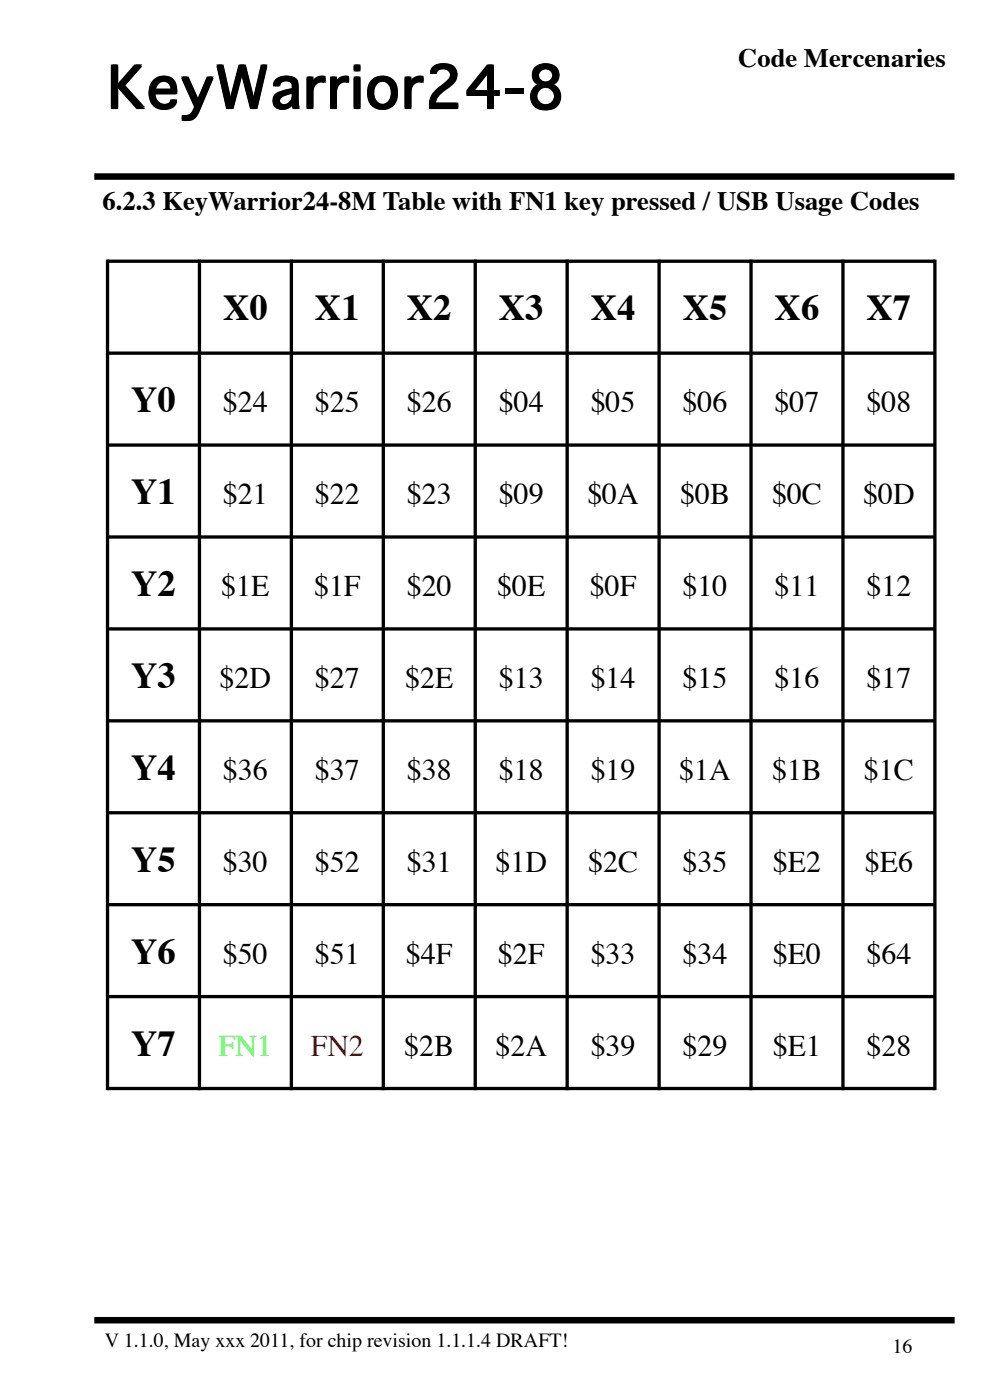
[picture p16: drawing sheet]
<svg xmlns="http://www.w3.org/2000/svg" width="210mm" height="297mm" viewBox="0 0 210 297" stroke-linecap="round" stroke-linejoin="round" font-family="sans-serif">
<defs><g id="words">
<text font-size="12" x="22.7" y="23.1">KeyWarrior24-8</text>
<g font-size="7.8">
<text x="47.3" y="67.9">X0</text>
<text x="66.8" y="67.9">X1</text>
<text x="86.3" y="67.9">X2</text>
<text x="105.8" y="67.9">X3</text>
<text x="125.3" y="67.9">X4</text>
<text x="144.8" y="67.9">X5</text>
<text x="164.3" y="67.9">X6</text>
<text x="183.8" y="67.9">X7</text>
<text x="27.8" y="87.4">Y0</text>
<text x="27.8" y="106.9">Y1</text>
<text x="27.8" y="126.4">Y2</text>
<text x="27.8" y="145.9">Y3</text>
<text x="27.8" y="165.4">Y4</text>
<text x="27.8" y="184.9">Y5</text>
<text x="27.8" y="204.4">Y6</text>
<text x="27.8" y="223.9">Y7</text>
</g>
<g font-size="6.3">
<text x="47.3" y="87.4">$24</text>
<text x="66.8" y="87.4">$25</text>
<text x="86.3" y="87.4">$26</text>
<text x="105.8" y="87.4">$04</text>
<text x="125.3" y="87.4">$05</text>
<text x="144.8" y="87.4">$06</text>
<text x="164.3" y="87.4">$07</text>
<text x="183.8" y="87.4">$08</text>
<text x="47.3" y="106.9">$21</text>
<text x="66.8" y="106.9">$22</text>
<text x="86.3" y="106.9">$23</text>
<text x="105.8" y="106.9">$09</text>
<text x="124.6" y="106.9">$0A</text>
<text x="144.3" y="106.9">$0B</text>
<text x="163.8" y="106.9">$0C</text>
<text x="183.1" y="106.9">$0D</text>
<text x="46.9" y="126.4">$1E</text>
<text x="66.6" y="126.4">$1F</text>
<text x="86.3" y="126.4">$20</text>
<text x="105.4" y="126.4">$0E</text>
<text x="125.1" y="126.4">$0F</text>
<text x="144.8" y="126.4">$10</text>
<text x="164.3" y="126.4">$11</text>
<text x="183.8" y="126.4">$12</text>
<text x="46.6" y="145.9">$2D</text>
<text x="66.8" y="145.9">$27</text>
<text x="85.9" y="145.9">$2E</text>
<text x="105.8" y="145.9">$13</text>
<text x="125.3" y="145.9">$14</text>
<text x="144.8" y="145.9">$15</text>
<text x="164.3" y="145.9">$16</text>
<text x="183.8" y="145.9">$17</text>
<text x="47.3" y="165.4">$36</text>
<text x="66.8" y="165.4">$37</text>
<text x="86.3" y="165.4">$38</text>
<text x="105.8" y="165.4">$18</text>
<text x="125.3" y="165.4">$19</text>
<text x="144.1" y="165.4">$1A</text>
<text x="163.8" y="165.4">$1B</text>
<text x="183.3" y="165.4">$1C</text>
<text x="47.3" y="184.9">$30</text>
<text x="66.8" y="184.9">$52</text>
<text x="86.3" y="184.9">$31</text>
<text x="105.1" y="184.9">$1D</text>
<text x="124.8" y="184.9">$2C</text>
<text x="144.8" y="184.9">$35</text>
<text x="163.9" y="184.9">$E2</text>
<text x="183.4" y="184.9">$E6</text>
<text x="47.3" y="204.4">$50</text>
<text x="66.8" y="204.4">$51</text>
<text x="86.1" y="204.4">$4F</text>
<text x="105.6" y="204.4">$2F</text>
<text x="125.3" y="204.4">$33</text>
<text x="144.8" y="204.4">$34</text>
<text x="163.9" y="204.4">$E0</text>
<text x="183.8" y="204.4">$64</text>
<text x="85.8" y="223.9">$2B</text>
<text x="105.1" y="223.9">$2A</text>
<text x="125.3" y="223.9">$39</text>
<text x="144.8" y="223.9">$29</text>
<text x="163.9" y="223.9">$E1</text>
<text x="183.8" y="223.9">$28</text>
</g>
<text font-size="6.3" fill="#0f0" x="46.4" y="223.9">FN1</text>
<text font-size="6.3" fill="#e00" x="65.9" y="223.9">FN2</text>
<g font-size="5.6">
<text x="156.6" y="14.3">Code Mercenaries</text>
<text x="21.7" y="44.5">6.2.3 KeyWarrior24-8M Table with FN1 key pressed / USB Usage Codes</text>
</g>
<g font-size="4.2">
<text x="22.2" y="285.7">V 1.1.0, May xxx 2011, for chip revision 1.1.1.4 DRAFT!</text>
<text x="189.3" y="287">16</text>
</g>
</g></defs>
<path d="M20 37.5h182.5M20 280.1h182.5" fill="none" stroke="#000" stroke-width="1.4" stroke-linecap="butt"/>
<g fill="#fff">
<path d="M187.9 283.1h13v5.4h-13z"/>
<path d="M21.2 9.4h111.6v26.8h-111.6z"/>
<path d="M21.7 40.2h179.8v236.8h-179.8z"/>
<path d="M22.3 282.5h128.7v6h-128.7z"/>
<path d="M22.1 54.7h177v177h-177z"/>
<path d="M22.8 55.4h176.3v176.3h-176.3z"/>
</g>
<g fill="none" stroke="#000" stroke-width=".7" stroke-linecap="butt">
<path d="M22.8 55.1v176.2M22.8 55.4h175.5M42.3 55.1v176.2M61.8 55.1v176.2M81.3 55.1v176.2M100.8 55.1v176.2M120.3 55.1v176.2M139.8 55.1v176.2M159.3 55.1v176.2M178.8 55.1v176.2M198.3 55.1v176.2M22.8 74.9h175.5"/>
<path d="M22.8 94.4h175.5M22.8 113.9h175.5M22.8 133.4h175.5M22.8 152.9h175.5M22.8 172.4h175.5M22.8 191.9h175.5M22.8 211.4h175.5M22.8 230.9h175.5"/>
</g>
<use href="#words"/>
</svg>
